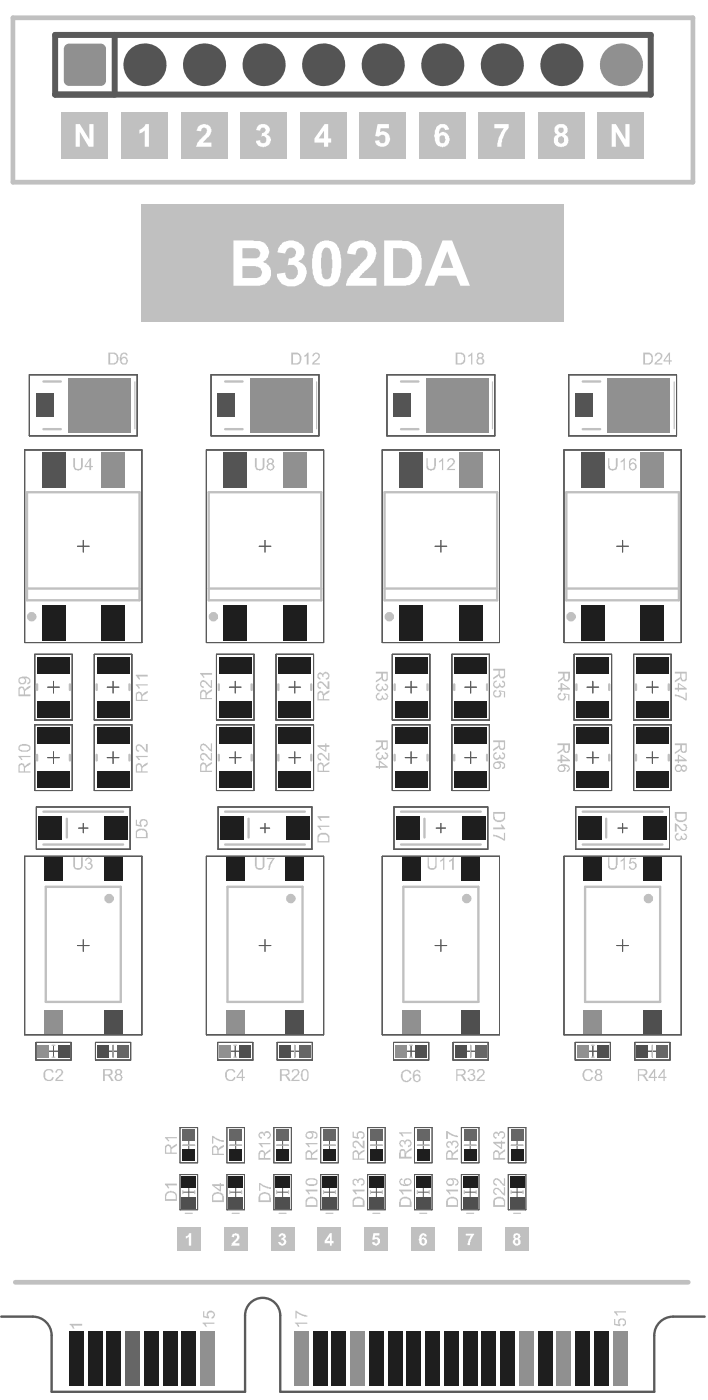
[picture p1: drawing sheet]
<svg xmlns="http://www.w3.org/2000/svg" width="100mm" height="198mm" viewBox="0 0 100 198" stroke-linecap="round" stroke-linejoin="round" font-family="sans-serif">
<path d="M.2 186.5h4.4a2.66 2.66 0 0 1 2.7 2.6v8h27.4v-10.8a2.49 2.49 0 0 1 2.5-2.5 2.49 2.49 0 0 1 2.5 2.5v10.8h52.9v-8a2.66 2.66 0 0 1 2.6-2.6h4.5" fill="none" stroke="#5a5a5a" stroke-width=".33"/>
<g fill="none" stroke="#5a5a5a" stroke-width=".14">
<path d="M4.2 53.1h15.2v8.6h-15.2zM11 57.4h1.6M11.8 56.6v1.6M29.9 53.1h15.2v8.6h-15.2zM36.7 57.4h1.6M37.5 56.6v1.6M54.8 53.1h15.2v8.6h-15.2zM61.6 57.4h1.6M62.4 56.6v1.6M80.5 53.1h15.2v8.6h-15.2zM87.3 57.4h1.6M88.1 56.6v1.6"/>
<path d="M3.5 63.7h16.6v27.3h-16.6zM11 77.4h1.6M11.8 76.5v1.7M29.2 63.7h16.6v27.3h-16.6zM36.7 77.4h1.6M37.5 76.5v1.7M54.1 63.7h16.6v27.3h-16.6zM61.6 77.4h1.6M62.4 76.5v1.7M79.8 63.7h16.6v27.3h-16.6zM87.3 77.4h1.6M88.1 76.5v1.7"/>
<path d="M4.9 92.7h5.3v9.3h-5.3zM6.7 97.3h1.7M7.6 96.5v1.6M13.3 92.7h5.4v9.3h-5.4zM15.2 97.3h1.6M16 96.5v1.6M30.6 92.7h5.3v9.3h-5.3zM32.5 97.3h1.6M33.3 96.5v1.6M39.1 92.7h5.3v9.3h-5.3zM40.9 97.3h1.6M41.7 96.5v1.6"/>
<path d="M55.5 92.7h5.3v9.3h-5.3zM57.3 97.3h1.7M58.2 96.5v1.6M63.9 92.7h5.4v9.3h-5.4zM65.8 97.3h1.6M66.6 96.5v1.6M81.2 92.7h5.3v9.3h-5.3zM83.1 97.3h1.6M83.9 96.5v1.6M89.7 92.7h5.3v9.3h-5.3zM91.5 97.3h1.6M92.3 96.5v1.6"/>
<path d="M4.9 102.6h5.3v9.4h-5.3zM5.1 114.3h13.3v6h-13.3zM6.7 107.3h1.7M7.6 106.5v1.6M11.1 117.3h1.3M11.8 116.6v1.3M13.3 102.6h5.4v9.4h-5.4zM15.2 107.3h1.6M16 106.5v1.6M30.6 102.6h5.3v9.4h-5.3zM30.9 114.3h13.2v6h-13.2zM32.5 107.3h1.6"/>
<path d="M33.3 106.5v1.6M36.8 117.3h1.4M37.5 116.6v1.3M39.1 102.6h5.3v9.4h-5.3zM40.9 107.3h1.6M41.7 106.5v1.6M55.5 102.6h5.3v9.4h-5.3zM55.8 114.3h13.2v6h-13.2zM57.3 107.3h1.7M58.2 106.5v1.6M61.7 117.3h1.4M62.4 116.6v1.3"/>
<path d="M63.9 102.6h5.4v9.4h-5.4zM65.8 107.3h1.6M66.6 106.5v1.6M81.2 102.6h5.3v9.4h-5.3zM81.5 114.3h13.2v6h-13.2zM83.1 107.3h1.6M83.9 106.5v1.6M87.4 117.3h1.4M88.1 116.6v1.3M89.7 102.6h5.3v9.4h-5.3zM91.5 107.3h1.6M92.3 106.5v1.6"/>
<path d="M3.5 121.3h16.6v25.2h-16.6zM11 133.9h1.6M11.8 133.1v1.6M29.2 121.3h16.6v25.2h-16.6zM36.7 133.9h1.6M37.5 133.1v1.6M54.1 121.3h16.6v25.2h-16.6zM61.6 133.9h1.6M62.4 133.1v1.6M79.8 121.3h16.6v25.2h-16.6zM87.3 133.9h1.6M88.1 133.1v1.6"/>
<path d="M5.1 147.6h5v2.5h-5zM6.7 148.9h1.7M7.6 148v1.7M13.5 147.6h5v2.5h-5zM15.2 148.9h1.6M16 148v1.7M25.5 159.7h2.5v5h-2.5zM30.8 147.6h5v2.5h-5zM32.1 159.7h2.5v5h-2.5zM32.5 148.9h1.6M33.3 148v1.7M38.7 159.7h2.5v5h-2.5z"/>
<path d="M39.2 147.6h5v2.5h-5zM40.9 148.9h1.6M41.7 148v1.7M45.4 159.7h2.5v5h-2.5zM52 159.7h2.5v5h-2.5zM55.7 147.6h5v2.5h-5zM57.3 148.9h1.7M58.2 148v1.7M58.7 159.7h2.4v5h-2.4zM64.1 147.6h5v2.5h-5zM65.3 159.7h2.5v5h-2.5zM65.8 148.9h1.6"/>
<path d="M66.6 148v1.7M71.9 159.7h2.5v5h-2.5zM81.4 147.6h5v2.5h-5zM83.1 148.9h1.6M83.9 148v1.7M89.8 147.6h5v2.5h-5zM91.5 148.9h1.6M92.3 148v1.7M25.5 166.3h2.5v5h-2.5zM25.9 162.2h1.6M25.9 168.8h1.6M26.7 161.3v1.7"/>
<path d="M26.7 168v1.7M32.1 166.3h2.5v5h-2.5zM32.5 162.2h1.7M32.5 168.8h1.7M33.4 161.3v1.7M33.4 168v1.7M38.7 166.3h2.5v5h-2.5zM39.2 162.2h1.6M39.2 168.8h1.6M40 161.3v1.7M40 168v1.7M45.4 166.3h2.5v5h-2.5z"/>
<path d="M45.8 162.2h1.7M45.8 168.8h1.7M46.6 161.3v1.7M46.6 168v1.7M52 166.3h2.5v5h-2.5zM52.4 162.2h1.7M52.4 168.8h1.7M53.3 161.3v1.7M53.3 168v1.7M58.7 166.3h2.4v5h-2.4zM59.1 162.2h1.6M59.1 168.8h1.6"/>
<path d="M59.9 161.3v1.7M59.9 168v1.7M65.3 166.3h2.5v5h-2.5zM65.7 162.2h1.7M65.7 168.8h1.7M66.5 161.3v1.7M66.5 168v1.7M71.9 166.3h2.5v5h-2.5zM72.3 162.2h1.7M72.3 168.8h1.7M73.2 161.3v1.7M73.2 168v1.7"/>
</g>
<path d="M7.8 4.9h84.3v8.5h-84.3zM16.2 4.9v8.5" fill="none" stroke="#5a5a5a" stroke-width=".85"/>
<path d="M1.8 2.5h96.3v23.3h-96.3zM2.2 181.6h95.2" fill="none" stroke="#c0c0c0" stroke-width=".67"/>
<g fill="none" stroke="#c0c0c0" stroke-width=".33">
<path d="M6.1 54h2.5M31.9 54h2.4M56.7 54h2.5M82.5 54h2.4M3.8 69.7h15.9v15.3h-15.9zM6.1 60.8h2.5M29.5 69.7h16v15.3h-16zM31.9 60.8h2.4M54.4 69.7h16v15.3h-16zM56.7 60.8h2.5M80.1 69.7h16v15.3h-16zM82.5 60.8h2.4"/>
<path d="M3.8 83.3h15.9M5.2 96.9v.8M9.9 96.9v.8M13.7 96.9v.8M18.3 96.9v.8M29.5 83.3h16M31 96.9v.8M35.6 96.9v.8M39.4 96.9v.8M44 96.9v.8M54.4 83.3h16M55.9 96.9v.8"/>
<path d="M60.5 96.9v.8M64.3 96.9v.8M68.9 96.9v.8M80.1 83.3h16M81.6 96.9v.8M86.2 96.9v.8M90 96.9v.8M94.6 96.9v.8M5.2 106.9v.8M6.1 114.9h11.3M6.1 119.6h11.3M9.5 115.9v2.7"/>
<path d="M9.9 106.9v.8M13.7 106.9v.8M18.3 106.9v.8M31 106.9v.8M31.9 114.9h11.2M31.9 119.6h11.2M35.2 115.9v2.7M35.6 106.9v.8M39.4 106.9v.8M44 106.9v.8M55.9 106.9v.8M56.7 114.9h11.3"/>
<path d="M56.7 119.6h11.3M60.1 115.9v2.7M60.5 106.9v.8M64.3 106.9v.8M68.9 106.9v.8M81.6 106.9v.8M82.5 114.9h11.2M82.5 119.6h11.2M85.8 115.9v2.7M86.2 106.9v.8M90 106.9v.8M94.6 106.9v.8"/>
<path d="M6.5 125.6h10.6v16.3h-10.6zM32.2 125.6h10.6v16.3h-10.6zM57.1 125.6h10.6v16.3h-10.6zM82.8 125.6h10.6v16.3h-10.6z"/>
</g>
<g fill="none" stroke="#c0c0c0" stroke-width=".17">
<path d="M19.1 54.1v6.6M44.8 54.1v6.6M69.7 54.1v6.6M95.4 54.1v6.6M7.4 149.7h.4M7.4 148h.4M16 148v1.7M33.1 149.7h.4M33.1 148h.4M41.7 148v1.7M58 149.7h.4M58 148h.4"/>
<path d="M66.6 148v1.7M83.7 149.7h.4M83.7 148h.4M92.3 148v1.7M25.9 162.2h1.7M25.9 168.6v.4M26.2 171.8h1M27.6 168.6v.4M32.5 162.2h1.7M32.5 168.6v.4M32.9 171.8h1M34.2 168.6v.4"/>
<path d="M39.1 162.2h1.7M39.1 168.6v.4M39.5 171.8h1M40.8 168.6v.4M45.8 162.2h1.7M45.8 168.6v.4M46.1 171.8h1M47.5 168.6v.4M52.4 162.2h1.7M52.4 168.6v.4M52.8 171.8h1M54.1 168.6v.4"/>
<path d="M59.1 162.2h1.6M59.1 168.6v.4M59.4 171.8h1M60.7 168.6v.4M65.7 162.2h1.7M65.7 168.6v.4M66 171.8h1M67.4 168.6v.4M72.3 162.2h1.7M72.3 168.6v.4M72.7 171.8h1M74 168.6v.4"/>
</g>
<path d="M67.7 15.8h6.6v6.7h-6.6z" fill-rule="evenodd" fill="#c0c0c0"/>
<path d="M70 17.6h2v.6l-.4 .4-.2 .4a3.2 3.2 0 0 0-.4 1.8h-.6v-.1a4.2 4.2 0 0 1 .7-2.1l.2-.4h-1.3z" fill="#fff"/>
<path d="M76.1 15.8h6.7v6.7h-6.7z" fill-rule="evenodd" fill="#c0c0c0"/>
<path d="M79.1 18.1v.1a.39 .39 0 0 0 0 .5 .39 .39 0 0 0 .6 0 .39 .39 0 0 0-.1-.5v-.1zM79.1 19.3v.1a.44 .44 0 0 0-.1 .6l.1 .3a.49 .49 0 0 0 .7-.1 .49 .49 0 0 0-.1-.7 .43 .43 0 0 0-.6-.2zM78.8 17.7a1.09 1.09 0 0 1 1.5 .5v.5h-.1v.1l-.3 .2 .1 .1a1 1 0 0 1 .2 1.4 1.37 1.37 0 0 1-1.5 .1 .99 .99 0 0 1 .2-1.6 .66 .66 0 0 1-.3-1.1z" fill="#fff"/>
<path d="M34 15.8h6.6v6.7h-6.6z" fill-rule="evenodd" fill="#c0c0c0"/>
<path d="M36.7 17.7a1.09 1.09 0 0 1 1.5 .5v.4h-.1a.42 .42 0 0 1-.4 .4l.3 .2 .2 .2a.4 .4 0 0 1 .1 .6 .86 .86 0 0 1-1 .8v.1l-.1-.1a.87 .87 0 0 1-1-.9h.6a.34 .34 0 0 0 .5 .4 .47 .47 0 0 0 .4-.4 .47 .47 0 0 0-.2-.5 .3 .3 0 0 0-.5-.1l.1-.5a.41 .41 0 0 0 .4-.2 .41 .41 0 0 0-.2-.5 .43 .43 0 0 0-.5 .4l-.6-.1 .2-.5z" fill="#fff"/>
<path d="M42.4 15.8h6.6v6.7h-6.6z" fill-rule="evenodd" fill="#c0c0c0"/>
<path d="M45.9 18.5l-.8 1.1h.8zM45.9 17.6h.5v2h.5v.6h-.5v.6h-.5v-.6h-1.4v-.6z" fill="#fff"/>
<path d="M59.3 15.8h6.6v6.7h-6.6z" fill-rule="evenodd" fill="#c0c0c0"/>
<path d="M61.9 17.8a1.13 1.13 0 0 1 1.5 .1l.2 .4-.6 .1a.38 .38 0 0 0-.5-.3 .38 .38 0 0 0-.3 .4l-.1 .4a.84 .84 0 0 1 .9-.1 .84 .84 0 0 1 .6 .7v.3a1.06 1.06 0 0 1-.7 1 1.06 1.06 0 0 1-1.2-.4l-.2-.6a3.6 3.6 0 0 1 .3-1.9zM62.4 19.2a.97 .97 0 0 0 0 1.1 .42 .42 0 0 0 .6-.4v-.3a.39 .39 0 0 0-.2-.4 .39 .39 0 0 0-.4 0z" fill="#fff"/>
<path d="M50.8 15.8h6.7v6.7h-6.7z" fill-rule="evenodd" fill="#c0c0c0"/>
<path d="M53.4 17.6h1.6v.6h-1.1l-.1 .5a1.06 1.06 0 0 1 1.2 .4 1.06 1.06 0 0 1-.1 1.3 1.12 1.12 0 0 1-1.6 0l-.3-.5h.7a.42 .42 0 0 0 .4 .4 .42 .42 0 0 0 .4-.4v-.1a.51 .51 0 0 0-.2-.7 .51 .51 0 0 0-.7 .2h-.5z" fill="#fff"/>
<path d="M25.6 15.8h6.6v6.7h-6.6z" fill-rule="evenodd" fill="#c0c0c0"/>
<path d="M28.2 17.7a1.16 1.16 0 0 1 1.6 .4 1.56 1.56 0 0 1-.7 1.7l-.4 .4h1.2v.6h-2.2l.1-.1a2.61 2.61 0 0 1 1.1-1.5l.2-.3a.46 .46 0 0 0 .1-.6 .46 .46 0 0 0-.6-.1l-.2 .4-.6-.1 .2-.5z" fill="#fff"/>
<path d="M84.6 15.8h6.6v6.7h-6.6z" fill-rule="evenodd" fill="#c0c0c0"/>
<path d="M86.6 17.6h.6l1.3 2.2v-2.2h.6v3.2h-.7l-1.2-2.1v2.1h-.6z" fill="#fff"/>
<path d="M8.7 15.8h6.6v6.7h-6.6z" fill-rule="evenodd" fill="#c0c0c0"/>
<path d="M10.7 17.6h.6l1.3 2.2v-2.2h.6v3.2h-.6l-1.3-2.1v2.1h-.6z" fill="#fff"/>
<path d="M17.1 15.8h6.7v6.7h-6.7z" fill-rule="evenodd" fill="#c0c0c0"/>
<path d="M20.6 17.6h.5v3.2h-.6v-2.3l-.8 .4v-.5l.4-.1a.81 .81 0 0 0 .5-.7z" fill="#fff"/>
<path d="M64.9 173.8h3.3v3.3h-3.3z" fill-rule="evenodd" fill="#c0c0c0"/>
<path d="M65.9 174.7h1.2v.2l-.2 .2a1.74 1.74 0 0 0-.4 1.2h-.3v-.2l.1-.6 .4-.5h-.8z" fill="#fff"/>
<path d="M71.5 173.8h3.3v3.3h-3.3z" fill-rule="evenodd" fill="#c0c0c0"/>
<path d="M73.1 174.9l-.2 .2a.2 .2 0 0 0 .2 .2 .2 .2 0 0 0 .2-.2 .2 .2 0 0 0-.2-.2zM72.9 175.6a.34 .34 0 0 0 0 .4 .34 .34 0 0 0 .3 .2l.1-.1a.34 .34 0 0 0-.2-.5zM72.7 174.7h.2a.52 .52 0 0 1 .7 .1l.1 .3-.3 .4a.45 .45 0 0 1 .3 .4 .45 .45 0 0 1-.4 .4v.1a.57 .57 0 0 1-.6-.2 .57 .57 0 0 1 0-.7l.1-.1a.48 .48 0 0 1-.1-.7z" fill="#fff"/>
<path d="M38.3 173.8h3.3v3.3h-3.3z" fill-rule="evenodd" fill="#c0c0c0"/>
<path d="M39.6 174.7a.55 .55 0 0 1 .6 0 .55 .55 0 0 1 .3 .5l-.3 .3a.39 .39 0 0 1 .3 .6v.1a.61 .61 0 0 1-.7 .2 .61 .61 0 0 1-.4-.5h.3l.1 .2a.28 .28 0 0 0 .4-.2 .28 .28 0 0 0-.3-.3h-.1l.1-.3h.1l.1-.2-.2-.2-.2 .2h-.3v-.2z" fill="#fff"/>
<path d="M45 173.8h3.3v3.3h-3.3z" fill-rule="evenodd" fill="#c0c0c0"/>
<path d="M46.7 175.1l-.4 .6h.4zM46.7 174.6h.2v1.1h.3v.4h-.3v.3h-.2v-.3h-.8v-.4z" fill="#fff"/>
<path d="M58.2 173.8h3.4v3.3h-3.4z" fill-rule="evenodd" fill="#c0c0c0"/>
<path d="M59.6 174.7h.1a.48 .48 0 0 1 .7 .4h-.3l-.3-.2-.1 .2-.1 .3 .2-.1a.53 .53 0 0 1 .6 .3 .53 .53 0 0 1-.3 .7 .54 .54 0 0 1-.6 0 .54 .54 0 0 1-.2-.6v-.1v-.5zM59.8 175.5v.1a.3 .3 0 0 0-.1 .4 .3 .3 0 0 0 .4 .1 .43 .43 0 0 0-.3-.6z" fill="#fff"/>
<path d="M51.6 173.8h3.3v3.3h-3.3z" fill-rule="evenodd" fill="#c0c0c0"/>
<path d="M52.8 174.6h.9v.4h-.6l-.1 .2a.56 .56 0 0 1 .7 .2 .56 .56 0 0 1-.1 .8l-.2 .1a.51 .51 0 0 1-.7-.4h.3v.2h.2v.1a.38 .38 0 0 0 .2-.4 .38 .38 0 0 0-.1-.3l-.6 .1z" fill="#fff"/>
<path d="M25.1 173.8h3.3v3.3h-3.3z" fill-rule="evenodd" fill="#c0c0c0"/>
<path d="M26.3 175.1l.3-.1 .2-.4h.3v1.8h-.4v-1.3l-.4 .3z" fill="#fff"/>
<path d="M31.7 173.8h3.3v3.3h-3.3z" fill-rule="evenodd" fill="#c0c0c0"/>
<path d="M32.9 174.8l.1-.1a.55 .55 0 0 1 .8 .2 .55 .55 0 0 1-.2 .7l-.4 .5h.7v.3h-1.2l.1-.3 .7-.7a.25 .25 0 0 0 0-.4 .25 .25 0 0 0-.4 .1v.1l-.3-.1z" fill="#fff"/>
<path d="M20 29h59.7v16.6h-59.7z" fill-rule="evenodd" fill="#c0c0c0"/>
<g fill="#fff">
<path d="M40 34.4a2.18 2.18 0 0 1 2.6 .2 1.47 1.47 0 0 1-.4 2.4 1.73 1.73 0 0 1 .9 2.6 2.19 2.19 0 0 1-3.3 .4l-.2-.1a1.43 1.43 0 0 1-.4-1.1l1.2-.2a.86 .86 0 0 0 .7 1 .86 .86 0 0 0 1-.7 .99 .99 0 0 0-.2-1.1 .99 .99 0 0 0-1.2-.2l.2-1a.81 .81 0 0 0 .9-.4 .81 .81 0 0 0-.2-1 .81 .81 0 0 0-1.2 .7l-1.1-.2 .1-.6z"/>
<path d="M49.6 34.6a2.44 2.44 0 0 1 3.3 .2l.3 .5a2.32 2.32 0 0 1-.7 2.2l-1.5 1.5-.2 .4h2.5v1.1h-4.3a4 4 0 0 1 1.6-2.6l.6-.6a1.56 1.56 0 0 0 .7-1.7 .78 .78 0 0 0-.8-.5 .78 .78 0 0 0-.7 .6l-.1 .4-1.2-.2v-.3l.3-.7z"/>
<path d="M34.3 35.1v1.5h1.8a.71 .71 0 0 0 .7-.5 .71 .71 0 0 0-.4-.9l-.2-.1zM34.3 37.7v1.7h1.6a.87 .87 0 0 0 .9-.2 .87 .87 0 0 0 .2-.9l-.1-.2a1.45 1.45 0 0 0-1.2-.4zM33 34h2.8l.2 .1a1.67 1.67 0 0 1 2.1 1.7l-.2 .6-.3 .4-.4 .3a1.65 1.65 0 0 1 .6 2.8l-.4 .4-.7 .2h-3.7z"/>
<path d="M45.9 35.1l-.1 .1a5 5 0 0 0-.4 2.3l.2 1.5a.64 .64 0 0 0 .8 .5 .64 .64 0 0 0 .5-.7v-.1v-.5a6.1 6.1 0 0 0 0-2.5l-.1-.2a.6 .6 0 0 0-.7-.4zM45 34.5a1.92 1.92 0 0 1 2-.3 1.92 1.92 0 0 1 1.1 1.7 5.7 5.7 0 0 1-.4 4.1 2.04 2.04 0 0 1-3-.2l-.2-.3a6.6 6.6 0 0 1 .2-4.6z"/>
<path d="M55.6 35.1v4.3h1.2a1.25 1.25 0 0 0 1.4-1.1 4.5 4.5 0 0 0-.1-2.5 1.6 1.6 0 0 0-1.4-.7zM54.4 34h2.5l.1 .1a2.34 2.34 0 0 1 2.5 2 4.8 4.8 0 0 1-.2 3 2.53 2.53 0 0 1-2.6 1.4h-2.3z"/>
<path d="M63.3 35.6l-.9 2.3h1.7zM62.6 34h1.4l2.5 6.5h-1.3l-.6-1.5h-2.6l-.6 1.5h-1.3z"/>
</g>
<g fill="#c0c0c0">
<path d="M86.9 186.8h.2v.7l.5 .1a.56 .56 0 0 1 0-.7 .56 .56 0 0 1 .6-.2h.1a.72 .72 0 0 1 .1 1l-.2 .1-.1-.2a.3 .3 0 0 0 .3-.3 .3 .3 0 0 0-.2-.3 .34 .34 0 0 0-.6 .1 .34 .34 0 0 0 .2 .5l-.1 .2-.8-.2z"/>
<path d="M86.9 185.7h1.7v.2h-1.4l.3 .4h-.3v-.3l-.3-.1z"/>
<path d="M41.7 187.3h1.8v.2h-1.4l.3 .4h-.3v-.3z"/>
<path d="M41.8 185.6h.2l.7 .5 .8 .2v.2a2.86 2.86 0 0 1-1.5-.6v.8h-.2z"/>
<path d="M28.7 187.3h1.6v.2h-1.2l.1 .4h.1h-.2z"/>
<path d="M28.7 185.7h.2v.7l.4 .1v-.1a.52 .52 0 0 1 .1-.7h.2v-.1a.61 .61 0 0 1 .7 .3 .61 .61 0 0 1-.2 .8h-.2v-.2h.2a.36 .36 0 0 0 .1-.5 .36 .36 0 0 0-.5-.1l-.3 .2 .2 .6-.9-.2z"/>
<path d="M9.9 187.5h1.7v.2h-1.3l.2 .4h-.2l-.2-.4-.2-.1z"/>
<path d="M86.1 64.9h.1v1.1h.1a.41 .41 0 0 0 .3 .4 .41 .41 0 0 0 .5-.2h.1v-1.3h.2v1.2h-.1a.39 .39 0 0 1-.1 .4 .39 .39 0 0 1-.4 .1v.1h-.2l-.3-.2a.39 .39 0 0 1-.2-.6z"/>
<path d="M87.9 65.2l.5-.3v1.7h-.2v-1.3l-.4 .2z"/>
<path d="M86.1 121.4h.1v1a.46 .46 0 0 0 .3 .5 .46 .46 0 0 0 .6-.1l.1-.1v-1.3h.2v1.1h-.1a.43 .43 0 0 1-.3 .6 .61 .61 0 0 1-.7 0 .61 .61 0 0 1-.2-.7z"/>
<path d="M87.8 121.8l.3-.1 .3-.3v1.8h-.2v-1.4l-.4 .3z"/>
<path d="M89.2 121.5h.8v.2h-.7v.4a.58 .58 0 0 1 .7 .2 .58 .58 0 0 1-.1 .8 .58 .58 0 0 1-.8-.2h-.1v-.2h.2a.34 .34 0 0 0 .4 .3 .34 .34 0 0 0 .2-.4v-.3l-.2-.1-.6 .1z"/>
<path d="M60.3 64.9h.2v1.1a.47 .47 0 0 0 .5 .4 .47 .47 0 0 0 .4-.5v-1h.3v1.1l-.1 .1a.39 .39 0 0 1-.1 .4 .39 .39 0 0 1-.4 .1v.1h-.2l-.3-.2a.39 .39 0 0 1-.3-.6z"/>
<path d="M62.2 65.2l.5-.3v1.7h-.2v-1.3l-.4 .2z"/>
<path d="M63.5 65h.1a.52 .52 0 0 1 .7 .1 .52 .52 0 0 1-.2 .7l-.5 .6h.8v.2h-1.2l.1-.3 .7-.7a.31 .31 0 0 0 .1-.3 .31 .31 0 0 0-.3-.2h-.2l-.1 .3h-.2z"/>
<path d="M60.5 121.4h.2v1.1a.46 .46 0 0 0 .3 .5 .46 .46 0 0 0 .5-.2l.1-.2v-1.2h.2v1a.65 .65 0 0 1-.3 .7 .65 .65 0 0 1-.7 0l-.3-.3z"/>
<path d="M62.3 121.8l.2-.1 .4-.3v1.8h-.2v-1.4l-.4 .3z"/>
<path d="M63.6 121.8l.4-.1 .1-.3h.1v1.8h-.2v-1.4l-.4 .3z"/>
<path d="M36.1 64.9h.2v1a.43 .43 0 0 0 .4 .5 .43 .43 0 0 0 .5-.5v-1h.2v1a.66 .66 0 0 1-.9 .7 .32 .32 0 0 1-.3-.4h-.1z"/>
<path d="M10.4 64.9h.2v1.1a.42 .42 0 0 0 .4 .4 .42 .42 0 0 0 .5-.4v-1.1h.2v1.3a.65 .65 0 0 1-.9 .4 .32 .32 0 0 1-.3-.4h-.1z"/>
<path d="M92.8 50h.2a.5 .5 0 0 1 .6 0 .5 .5 0 0 1 .1 .6l-.8 .9h.8v.1h-1.1a.45 .45 0 0 1 .4-.5v-.2a.59 .59 0 0 0 .6-.5h-.1a.3 .3 0 0 0-.4-.3 .3 .3 0 0 0-.2 .3h-.3z"/>
<path d="M95.5 116.6l.3 .1 .6 .7a.36 .36 0 0 0 .4 .1 .36 .36 0 0 0 .3-.3l-.3-.4h-.1l.1-.1a.59 .59 0 0 1 .5 .6l-.1 .1a.32 .32 0 0 1-.4 .3v.1v-.1h-.3l-.2-.2-.3-.4-.3-.2v.9h-.2z"/>
<path d="M95.7 118l.3-.1v.3h-.1a.33 .33 0 0 0-.2 .4 .33 .33 0 0 0 .4 .2 .33 .33 0 0 0 .2-.4h.2a.32 .32 0 0 0 .4 .4l.2-.4-.2-.2h-.1v-.3v.1a.34 .34 0 0 1 .4 .4h.1l-.1 .2a.41 .41 0 0 1-.3 .4 .41 .41 0 0 1-.5-.2 .45 .45 0 0 1-.4 .2 .45 .45 0 0 1-.4-.3h-.1v-.4z"/>
<path d="M70 168.2h.1a.39 .39 0 0 1 .6 .3l.6 .5v-.9h.2v1.2h-.2l-.6-.6a.48 .48 0 0 0-.6-.3v.1a.31 .31 0 0 0-.1 .3 .31 .31 0 0 0 .3 .3v.1h-.1a.55 .55 0 0 1-.4-.4 .55 .55 0 0 1 .2-.6z"/>
<path d="M70 166.9h.6l.4 .4 .1 .2 .2 .2v-.8h.2v1.1a.45 .45 0 0 1-.5-.4l-.5-.5a.33 .33 0 0 0-.5 .2 .33 .33 0 0 0 .3 .4v.3l-.2-.1a.51 .51 0 0 1-.3-.5 .51 .51 0 0 1 .2-.5z"/>
<path d="M66.3 50.3l.5-.4v1.7h-.1v-1.3l-.3 .2h-.2z"/>
<path d="M56.5 168.5h1.7v.2h-1.3l.2 .4h-.2v-.1l-.4-.4z"/>
<path d="M44.9 116.9h1.7v.2h-1.3l.2 .3v.1h-.2v-.1l-.4-.3z"/>
<path d="M44.9 115.6h1.7v.2h-1.3l.2 .3v.2h-.2l-.2-.5-.2-.1z"/>
<path d="M43.2 168.5h1.7v.2h-1.3l.2 .3v.1h-.1l-.1-.2-.4-.3z"/>
<path d="M36.1 121.4h.2v1a.34 .34 0 0 0 0 .4 .34 .34 0 0 0 .4 .1 .34 .34 0 0 0 .5-.2v-1.3h.2v1a.68 .68 0 0 1-.7 .8 .68 .68 0 0 1-.6-.8z"/>
<path d="M37.8 121.5h1.1v.2h-.2l-.3 .6h-.1l-.1 .9h-.3l.1-.1a1.74 1.74 0 0 1 .6-1.4h-.8z"/>
<path d="M10.4 121.4h.2v1a.39 .39 0 0 0 .1 .4 .39 .39 0 0 0 .4 .1 .34 .34 0 0 0 .4-.1 .34 .34 0 0 0 0-.4v-1h.2v1a.66 .66 0 0 1-.9 .7h-.2l-.2-.3z"/>
<path d="M12.2 121.5h.2a.43 .43 0 0 1 .5 .1 .43 .43 0 0 1 0 .6l-.1 .1a.39 .39 0 0 1 .3 .5v.1a.61 .61 0 0 1-.7 .3 .61 .61 0 0 1-.4-.5h.2a.32 .32 0 0 0 .4 .3 .34 .34 0 0 0 .3-.4 .34 .34 0 0 0-.3-.3h-.2l.1-.1a.32 .32 0 0 0 .3-.5h-.2a.3 .3 0 0 0-.4 .2h-.1z"/>
<path d="M23.3 161h1.7v.2h-1.3l.2 .3v.1h-.1l-.5-.4z"/>
<path d="M95.5 98.3l.6 .1 .9 .5v-.8h.2v1.1h-.3l-.3-.4-.7-.1v-.1h-.4z"/>
<path d="M79 98.3l.4-.2v.2a.32 .32 0 0 0-.3 .5 .39 .39 0 0 0 .5 .2 .39 .39 0 0 0 .3-.4l-.2-.4 .9 .1v.9h-.2v-.8l-.4-.1 .1 .4a.59 .59 0 0 1-.6 .5 .59 .59 0 0 1-.6-.5z"/>
<path d="M70 160.3h.4l.1 .2a.48 .48 0 0 1 .6-.3 .48 .48 0 0 1 .4 .6v.1a.42 .42 0 0 1-.4 .4l-.1-.2h.1a.35 .35 0 0 0 .2-.4 .35 .35 0 0 0-.3-.3 .35 .35 0 0 0-.4 .4l.1 .1h-.2a.28 .28 0 0 0-.3-.4 .28 .28 0 0 0-.3 .3 .28 .28 0 0 0 .4 .2l-.1 .3a.55 .55 0 0 1-.4-.5 .55 .55 0 0 1 .2-.5z"/>
<path d="M63.4 161.6a.38 .38 0 0 1 .5 .2h.1a.38 .38 0 0 1 .3-.3 .38 .38 0 0 1 .3 .1h.1a.56 .56 0 0 1-.1 1h-.2v-.2a.34 .34 0 0 0 .3-.4 .34 .34 0 0 0-.5-.3 .34 .34 0 0 0-.1 .5h-.2v-.2h-.1a.21 .21 0 0 0-.2-.2 .21 .21 0 0 0-.2 .2h-.1a.3 .3 0 0 0 .3 .4v.2h-.1a.48 .48 0 0 1-.4-.6z"/>
<path d="M63.1 160.2h.3l.7 .5 .7 .2v.1h-.1a1.88 1.88 0 0 1-1.3-.6v.9h-.3z"/>
<path d="M70 106.5h.3v.2a.36 .36 0 0 0-.3 .4 .36 .36 0 0 0 .5 .3l.1-.2v-.3l.2 .1a.28 .28 0 0 0 .2 .3 .28 .28 0 0 0 .3-.2 .28 .28 0 0 0-.2-.3v-.1v-.2a.5 .5 0 0 1 .4 .5 .5 .5 0 0 1-.3 .5v.1h-.2l-.3-.3a.49 .49 0 0 1-.6 .3 .49 .49 0 0 1-.3-.6v-.1z"/>
<path d="M69.9 96.5l.4-.2v.3a.36 .36 0 0 0-.3 .4 .36 .36 0 0 0 .5 .2l.1-.1v-.4l.2 .1a.28 .28 0 0 0 .2 .4 .28 .28 0 0 0 .3-.2 .28 .28 0 0 0-.2-.3v-.3a.45 .45 0 0 1 .4 .3 .45 .45 0 0 1-.1 .5 .32 .32 0 0 1-.3 .2 .32 .32 0 0 1-.3-.2h-.1a.37 .37 0 0 1-.6 .2l-.3-.2z"/>
<path d="M70 97.8l.2-.1 .1 .2a.3 .3 0 0 0-.3 .3 .3 .3 0 0 0 .2 .3 .24 .24 0 0 0 .2 .1 .24 .24 0 0 0 .2-.2h.1a.38 .38 0 0 0-.2-.5l.1-.1 .9 .1v.9h-.2v-.8l-.5-.1 .1 .1a.57 .57 0 0 1-.3 .7 .57 .57 0 0 1-.7-.2l-.1-.5z"/>
<path d="M53.4 106.5h.3v.2a.35 .35 0 0 0-.4 .3 .35 .35 0 0 0 .4 .4 .35 .35 0 0 0 .3-.4v-.1l.2 .1a.32 .32 0 0 0 .4 .3l.1-.1a.34 .34 0 0 0-.3-.5v-.2a.5 .5 0 0 1 .5 .4 .5 .5 0 0 1-.2 .6l-.3 .1-.3-.3a.43 .43 0 0 1-.4 .3 .43 .43 0 0 1-.4-.3 .42 .42 0 0 1 .1-.7z"/>
<path d="M53.4 96.8h.3v.2a.35 .35 0 0 0-.4 .3 .35 .35 0 0 0 .4 .4 .35 .35 0 0 0 .3-.4v-.1h.2a.32 .32 0 0 0 .4 .4l.2-.3-.1-.2-.3-.1v-.2a.48 .48 0 0 1 .5 .4 .48 .48 0 0 1-.3 .6h-.2l-.3-.2a.43 .43 0 0 1-.4 .3 .43 .43 0 0 1-.4-.3 .42 .42 0 0 1 .1-.7z"/>
<path d="M53.4 98.2l.3-.1v.2h-.2a.36 .36 0 0 0-.2 .4 .36 .36 0 0 0 .4 .3 .45 .45 0 0 0 .3-.5h.2v.1a.32 .32 0 0 0 .4 .3l.2-.3-.2-.3h-.2v-.2v.1a.45 .45 0 0 1 .5 .2 .45 .45 0 0 1-.1 .5 .42 .42 0 0 1-.7 0 .45 .45 0 0 1-.4 .3 .45 .45 0 0 1-.4-.4h-.1v-.4z"/>
<path d="M66.4 151.4h.3a.4 .4 0 0 1 .5 .3 .4 .4 0 0 1-.3 .5h.1a.5 .5 0 0 1 .3 .6 .5 .5 0 0 1-.6 .3h-.3l-.2-.2v-.2l.2-.1a.3 .3 0 0 0 .3 .3 .3 .3 0 0 0 .3-.2h.1a.43 .43 0 0 0-.5-.5v-.1h.1a.3 .3 0 0 0 .3-.4h-.1v-.1a.34 .34 0 0 0-.5 .2h-.2z"/>
<path d="M67.6 151.5h.2v-.1a.63 .63 0 0 1 .8 .5l-.1 .3-.7 .6v.1h.8v.2h-1.2l.2-.4 .4-.4a.57 .57 0 0 0 .3-.7h-.1a.34 .34 0 0 0-.4 0 .34 .34 0 0 0-.1 .3l-.2-.1z"/>
<path d="M56.7 161.5a.38 .38 0 0 1 .5 .1 .55 .55 0 0 1 1 0 .55 .55 0 0 1-.5 .9v-.3h.2a.35 .35 0 0 0 .1-.4 .35 .35 0 0 0-.4-.2 .35 .35 0 0 0-.2 .4h-.2a.32 .32 0 0 0-.4-.4l-.2 .4 .2 .2h.2v.3a.6 .6 0 0 1-.3-1z"/>
<path d="M56.5 160.4h1.7v.1h-1.3l.2 .4h-.2l-.2-.3-.2-.1z"/>
<path d="M50.1 161.6a.45 .45 0 0 1 .7 .2l.5 .6v-.9h.3v1.1h-.3l-.6-.6a.31 .31 0 0 0-.5-.2 .31 .31 0 0 0-.1 .5v.1h.3l-.1 .2h-.1a.48 .48 0 0 1-.3-.6v-.2z"/>
<path d="M49.9 160.3h.2v.6l.5 .1-.1-.1a.58 .58 0 0 1 .7-.7 .58 .58 0 0 1 .2 1l-.2 .1-.1-.2a.37 .37 0 0 0 .3-.5 .37 .37 0 0 0-.7-.1v.1v.3l.1 .2-.1 .2-.8-.2z"/>
<path d="M45.1 106.7a.73 .73 0 0 1 .8 .3l.5 .5v-.9h.2v1.1h-.2l-.7-.7a.31 .31 0 0 0-.5 0 .31 .31 0 0 0 .1 .5h.1v.2a.58 .58 0 0 1-.5-.4 .58 .58 0 0 1 .2-.6z"/>
<path d="M45.1 96.6l.2-.1 .4 .1 .7 .7v-.8h.2v1.1l-.4-.1-.4-.5a.36 .36 0 0 0-.5-.3 .36 .36 0 0 0-.2 .5l.3 .1-.1 .3a.43 .43 0 0 1-.4-.5v-.4z"/>
<path d="M45.2 95.2l.4 .1 .1 .2a.51 .51 0 0 1 .7-.3l.2 .3v.4l-.1 .2h-.1v.1h-.3v-.1a.36 .36 0 0 0 .3-.5 .36 .36 0 0 0-.5-.2l-.1 .2v.3l-.2-.1a.28 .28 0 0 0-.2-.4 .28 .28 0 0 0-.3 .2 .28 .28 0 0 0 .2 .4v.2a.55 .55 0 0 1-.4-.4 .55 .55 0 0 1 .3-.6z"/>
<path d="M28.5 106.7a.65 .65 0 0 1 .9 .4l.4 .4v-.9h.2v1.1l-.3-.1-.6-.6a.31 .31 0 0 0-.5 0 .31 .31 0 0 0 .1 .5h.1v.2a.32 .32 0 0 1-.4-.3h-.1v-.4z"/>
<path d="M28.5 105.4h.2a.38 .38 0 0 1 .5 .1l.6 .6v-.8h.2v1.2l-.5-.3a.88 .88 0 0 0-.8-.7 .36 .36 0 0 0-.2 .4 .36 .36 0 0 0 .3 .3v.2h-.1a.54 .54 0 0 1-.4-.4 .54 .54 0 0 1 .2-.6z"/>
<path d="M28.5 96.4l.2-.1a1.09 1.09 0 0 1 .9 .7l.2 .2v-.9h.2v1.2l-.2-.1-.6-.5a.68 .68 0 0 0-.6-.3v.1a.28 .28 0 0 0-.1 .3 .28 .28 0 0 0 .2 .2l.1 .2a.57 .57 0 0 1-.5-.4 .57 .57 0 0 1 .2-.6z"/>
<path d="M28.3 95.3h1.7v.3h-1.3l.2 .2v.2h-.2v-.3l-.4-.2z"/>
<path d="M41.4 151.5h.2v-.1a.63 .63 0 0 1 .8 .5l-.1 .3-.7 .6v.1h.8v.2h-1.2l.2-.4 .4-.4a.57 .57 0 0 0 .3-.7h-.1a.34 .34 0 0 0-.4 0 .34 .34 0 0 0-.1 .3l-.2-.1z"/>
<path d="M43.2 161.9h1.7v.1h-1.3l.2 .3v.2h-.1z"/>
<path d="M36.6 161.9h1.7v.1h-1.3l.2 .5h.1h-.3z"/>
<path d="M36.7 160.4a.36 .36 0 0 1 .6 .1h.1a.43 .43 0 0 1 .5-.3 .43 .43 0 0 1 .4 .4v.1a.59 .59 0 0 1-.5 .6v-.2a.36 .36 0 0 0 .3-.5 .36 .36 0 0 0-.6 0v.3h-.2v-.1a.28 .28 0 0 0-.2-.3 .28 .28 0 0 0-.3 .1l-.1 .1a.3 .3 0 0 0 .4 .3l-.2 .3-.2-.2v-.2a.42 .42 0 0 1 0-.5z"/>
<path d="M19.2 107h1.7v.2h-1.3l.2 .4h-.2v-.1l-.4-.3z"/>
<path d="M19.4 105.4h.2a1.14 1.14 0 0 1 .9 .7l.1 .1v-.8h.3v1.1h-.3l-.6-.7a.32 .32 0 0 0-.5-.1 .32 .32 0 0 0 .1 .5v.1h.1l-.1 .2-.3-.1v-.2h-.1v-.5z"/>
<path d="M19.2 96.9h1.7v.2h-1.3l.2 .3v.1h-.2v-.2l-.4-.2z"/>
<path d="M19.2 95.6h1.7v.2h-1.3l.2 .3v.1h-.2l-.2-.4-.2-.1z"/>
<path d="M2.6 107h1.7v.2h-1.4l.3 .4h-.3v-.1l-.3-.3z"/>
<path d="M30 160.9h.2l.2 .2 .8 .4h.4l.1 .2-.7-.1v-.1h-.3l-.5-.4v.9h-.2z"/>
<path d="M63.1 168.5h1.7v.2h-1.2l.2 .4h-.2v-.1l-.5-.4z"/>
<path d="M69.8 117.2h1.3l-.2-.3v-.1h.2l.2 .4 .2 .1v.1h-1.7z"/>
<path d="M69.8 118.2l.6 .1v.1l.9 .4v-.9h.2v1.1h-.3l-.2-.2-.8-.3v-.1h-.4z"/>
<path d="M49.9 168.5h1.7v.2h-1.4l.3 .3v.1h-.2l-.4-.5z"/>
<path d="M50.1 166.9a.39 .39 0 0 1 .6 .3 .45 .45 0 0 1 .3-.3 .45 .45 0 0 1 .5 .2l.1 .4a.32 .32 0 0 1-.4 .4v.1l-.1-.3a.3 .3 0 0 0 .3-.3 .3 .3 0 0 0-.2-.3v-.1l-.4 .1-.1 .4h-.1a.26 .26 0 0 0-.1-.3 .26 .26 0 0 0-.4 0 .3 .3 0 0 0 0 .3 .3 .3 0 0 0 .2 .2v.3l-.1-.1a.48 .48 0 0 1-.3-.4 .48 .48 0 0 1 .2-.5z"/>
<path d="M43.5 49.9h.2v1.7h-.3v-1.2l-.2 .1h-.1v-.1z"/>
<path d="M44.4 50a.51 .51 0 0 1 .7 .1 .51 .51 0 0 1 0 .7l-.7 .7h.9v.1h-1.1v-.3l.5-.4a.54 .54 0 0 0 .2-.8h-.1a.3 .3 0 0 0-.4 .3h-.2z"/>
<path d="M23.3 167.6h1.7v.3h-1.3l.2 .2v.2h-.1l-.2-.3-.3-.2z"/>
<path d="M36.7 167.5l.3 .1a1.89 1.89 0 0 0 1.3 .5v.3h-.2v-.1h-.3v-.1l-.5-.1-.5-.3v.8h-.1z"/>
<path d="M19.2 116.1h.2v.7h.5a.54 .54 0 0 1 .1-.8 .54 .54 0 0 1 .8 .3h.1v.3a.6 .6 0 0 1-.5 .5v-.3h.2a.39 .39 0 0 0 0-.5 .39 .39 0 0 0-.6 0 .39 .39 0 0 0 .1 .5v.3l-.9-.2z"/>
<path d="M82.9 151.4h.3a.39 .39 0 0 1 .6 .3l.1 .1-.2 .1a.55 .55 0 0 0-.7-.3 .55 .55 0 0 0-.3 .7 .54 .54 0 0 0 .3 .6 .54 .54 0 0 0 .6-.2l.1-.2 .2 .1a.79 .79 0 0 1-.9 .5 .79 .79 0 0 1-.6-.9l.1-.5z"/>
<path d="M57 151.7a.8 .8 0 0 1 1.2 .3l-.2 .1v-.1a.49 .49 0 0 0-.5-.4 .49 .49 0 0 0-.4 .4h-.1v.2a.63 .63 0 0 0 .1 .7 .63 .63 0 0 0 .7 .1l.2-.4 .2 .1a.77 .77 0 0 1-.8 .6 .77 .77 0 0 1-.7-.9l.1-.6z"/>
<path d="M32 151.6a1.11 1.11 0 0 1 1.2 0l.1 .2-.2 .1a.55 .55 0 0 0-.7-.3 .55 .55 0 0 0-.3 .7 .51 .51 0 0 0 .4 .6 .51 .51 0 0 0 .6-.4l.3 .1h-.1a.32 .32 0 0 1-.3 .4v.1h-.3a.73 .73 0 0 1-.8-.8v-.4l.1-.2z"/>
<path d="M6.3 151.6a1.11 1.11 0 0 1 1.2 0l.1 .2-.3 .1a.48 .48 0 0 0-.4-.3 .48 .48 0 0 0-.5 .3v.2a.61 .61 0 0 0 .1 .7 .61 .61 0 0 0 .7 .1l.2-.4 .3 .1h-.1a.67 .67 0 0 1-.9 .5l-.1-.1a.32 .32 0 0 1-.4-.4v-.7z"/>
<path d="M8.1 151.4a.63 .63 0 0 1 .8 .6l-.8 .8v.1h.8v.2h-1.1v-.3l.5-.5a.48 .48 0 0 0 .3-.7 .34 .34 0 0 0-.5 .2v.1h-.3v-.2z"/>
<path d="M89.3 65l.5-.1 .2 .2 .1 .2h-.3v-.1a.31 .31 0 0 0-.3-.1 .31 .31 0 0 0-.2 .2l-.1 .4a.52 .52 0 0 1 .8 0 .52 .52 0 0 1-.2 .8v.1a.63 .63 0 0 1-.7-.1 .63 .63 0 0 1-.1-.8v-.1a.6 .6 0 0 1 .3-.6zM89.3 65.7l-.1 .3a.4 .4 0 0 0 .2 .4 .4 .4 0 0 0 .4-.1v-.1a.38 .38 0 0 0 .1-.4 .38 .38 0 0 0-.4-.2z"/>
<path d="M38 65.3a.25 .25 0 0 0 .5 0 .25 .25 0 0 0-.5 0zM38.2 65.7v.1a.33 .33 0 0 0-.2 .4 .33 .33 0 0 0 .4 .3 .33 .33 0 0 0 .2-.4l-.1-.3zM37.9 65a.55 .55 0 0 1 .6 0 .55 .55 0 0 1 .3 .5l-.3 .1 .3 .2a.59 .59 0 0 1-.5 .9l-.1-.1a.49 .49 0 0 1-.5-.3 .49 .49 0 0 1 .1-.6h.2l-.1-.1a.34 .34 0 0 1 0-.6z"/>
<path d="M12.6 65.2l-.5 .8h.5zM12.7 64.9h.2v1.1h.2v.2h-.2v.4h-.3v-.4h-.6v-.2z"/>
<path d="M91.3 50.2v1.3h.4a.69 .69 0 0 0 .5-.6 .69 .69 0 0 0-.3-.7zM91 49.9h.7a.8 .8 0 0 1 .7 1.1l-.1 .4-.3 .2h-1z"/>
<path d="M94.7 50.3l-.6 .7h.6zM94.7 49.9h.1v1.1h.3v.2h-.3v.4h-.1v-.4h-.8v-.2z"/>
<path d="M95.7 115.2v.5a.61 .61 0 0 0 .4 .5 .61 .61 0 0 0 .7-.1l.2-.2v-.7zM95.5 115h1.7v.7a.76 .76 0 0 1-.9 .7l-.5-.1-.2-.2z"/>
<path d="M70.2 169.8l-.2 .2v.7h1.3v-.5a.67 .67 0 0 0-.9-.5zM70 169.6a1.04 1.04 0 0 1 1.5 .3v1h-1.7v-.9z"/>
<path d="M64.7 50.1v1.4h.5a.75 .75 0 0 0 .4-1.1l-.4-.3zM64.5 49.9h.7a.78 .78 0 0 1 .6 1 .72 .72 0 0 1-.7 .7h-.6z"/>
<path d="M67.8 50.1a.26 .26 0 0 0 0 .4 .26 .26 0 0 0 .4-.1h.1a.32 .32 0 0 0-.5-.3zM67.7 50.9a.24 .24 0 0 0-.1 .3 .24 .24 0 0 0 .2 .2v.1a.34 .34 0 0 0 .5-.3 .34 .34 0 0 0-.5-.4v.1zM67.6 50h.1a.45 .45 0 0 1 .6 .1 .45 .45 0 0 1 0 .6h-.1l.1 .1a.44 .44 0 0 1 .2 .5 .44 .44 0 0 1-.5 .3 .48 .48 0 0 1-.5-.2 .48 .48 0 0 1 0-.5l.3-.2a.33 .33 0 0 1-.3-.2 .33 .33 0 0 1 .1-.4z"/>
<path d="M56.9 169.8l-.2 .3v.6h1.3v-.5a.3 .3 0 0 0-.3-.4v-.1zM56.6 169.7a1.01 1.01 0 0 1 1.6 .2v1h-1.7v-.7z"/>
<path d="M56.6 166.9h.3l.1 .2a.3 .3 0 0 0-.4 .4l.3 .2 .4 .1a.56 .56 0 0 1 .1-.9 .56 .56 0 0 1 .8 .4 .76 .76 0 0 1-.9 .7h-.1a.67 .67 0 0 1-.6-1zM57.4 167.1a.37 .37 0 0 0 .2 .6 .37 .37 0 0 0 .5-.4l-.3-.3z"/>
<path d="M45.3 118.2l-.2 .3v.6h1.3v-.5v-.1a.52 .52 0 0 0-.8-.3zM45.1 118.1a1.04 1.04 0 0 1 1.5 .3v.9h-1.7v-.9z"/>
<path d="M43.6 169.8l-.1 .4h-.1v.5h1.4v-.5l-.2-.4h-.2v-.1zM43.6 169.6h.1a.98 .98 0 0 1 1.1 .2l.1 .2v.9h-1.7v-.7a.45 .45 0 0 1 .4-.6z"/>
<path d="M43.6 167.1v.1a.22 .22 0 0 0-.2 .2 .22 .22 0 0 0 .2 .2v.1h.6a.34 .34 0 0 0 .4 0 .34 .34 0 0 0 .2-.3l-.1-.3-.4-.1zM43.4 166.9h.2a1.38 1.38 0 0 1 1.3 .2v.2a.57 .57 0 0 1-.5 .7 .98 .98 0 0 1-1.2-.5v-.3z"/>
<path d="M23.7 162.3l-.2 .2v.7h.6v-.5a.34 .34 0 0 0-.4-.4zM23.5 162.1a.51 .51 0 0 1 .8 .5l.1-.3 .6-.3v.2l-.3 .3a.42 .42 0 0 0-.4 .4v.3h.7v.2h-1.7v-1.1z"/>
<path d="M96.5 105.5v.5a.28 .28 0 0 0 .1 .4 .28 .28 0 0 0 .3 0l.1-.1v-.8zM95.5 105.3h1.7v.8a.43 .43 0 0 1-.4 .5 .43 .43 0 0 1-.5-.4l-.8 .6v-.3l.8-.5v-.5h-.8z"/>
<path d="M96.1 107v.6h.7zM95.9 106.9h.2l1.1 .7v.2h-1.1v.3h-.2v-.3h-.4v-.2h.4z"/>
<path d="M96.6 108.6a.3 .3 0 0 0-.1 .3 .3 .3 0 0 0 .3 .2h.1l.1-.2a.24 .24 0 0 0 0-.3 .24 .24 0 0 0-.3 0zM95.8 108.5v.1a.31 .31 0 0 0-.1 .3 .31 .31 0 0 0 .3 .3 .35 .35 0 0 0 .4-.3 .35 .35 0 0 0-.2-.4zM95.7 108.3l.5-.1v.1h.1l.1 .3a.42 .42 0 0 1 .6-.2 .42 .42 0 0 1 .2 .5v.1a.51 .51 0 0 1-.7 .2l-.1-.1a.51 .51 0 0 1-.6 .2 .51 .51 0 0 1-.3-.7z"/>
<path d="M96.4 95.4v.6h.1a.3 .3 0 0 0 .3 .3l.2-.2v-.7zM95.5 95.1h1.7v1a.43 .43 0 0 1-.4 .4 .43 .43 0 0 1-.5-.4l-.2 .2-.6 .4v-.3l.8-.5v-.5h-.8z"/>
<path d="M96.1 96.9v.5h.7zM95.9 96.7h.2l1.1 .8v.2h-1.1v.2h-.2v-.2h-.4v-.3h.4z"/>
<path d="M79.9 105.5v.6a.3 .3 0 0 0 .3 .4l.2-.2v-.8zM78.9 105.3h1.8v.9h-.1a.42 .42 0 0 1-.4 .4 .42 .42 0 0 1-.5-.4l-.8 .6v-.3l.7-.5v-.5h-.7z"/>
<path d="M79.6 107v.6h.7zM79.3 106.9h.3l1.1 .7v.2h-1.1v.3h-.3v-.3h-.4v-.2h.4z"/>
<path d="M79.1 108.3h.1a1.26 1.26 0 0 1 1.3 .2l.2 .2v.3l-.2 .2-.3 .1v-.1l.2-.1v-.2h.1a.49 .49 0 0 0-.7-.4l.1 .1a.47 .47 0 0 1 0 .5 .47 .47 0 0 1-.5 .2 .51 .51 0 0 1-.4-.7zM79.1 108.8a.36 .36 0 0 0 .7 0 .36 .36 0 0 0-.7 0z"/>
<path d="M79.9 95.4v.6a.25 .25 0 0 0 .3 .2 .25 .25 0 0 0 .2-.2v-.6zM79 95.1h1.7v1a.47 .47 0 0 1-.5 .4 .47 .47 0 0 1-.5-.4h-.1l-.1 .2-.5 .4v-.3l.6-.5v-.5h-.6z"/>
<path d="M79.6 96.9v.5h.7zM79.3 96.7h.3l1.1 .8v.2h-1.1v.2h-.3v-.2h-.3v-.3h.3z"/>
<path d="M90.4 151.6v.6h.6a.3 .3 0 0 0 .3-.2 .3 .3 0 0 0 0-.3l-.1-.1zM90.3 151.4h.7a.34 .34 0 0 1 .5 .3 .39 .39 0 0 1-.2 .5v.1h-.2l.3 .3 .4 .5h-.4l-.5-.8h-.5v.8h-.1z"/>
<path d="M92.5 151.7l-.5 .8h.5zM92.5 151.4h.2v1.1h.3v.2h-.3v.4h-.2v-.4h-.7v-.2z"/>
<path d="M93.9 151.7l-.6 .8h.6zM93.9 151.4h.2v1.1h.2v.2h-.2v.4h-.2v-.4h-.8v-.2z"/>
<path d="M70 163.1v.9h.5v-.5a.35 .35 0 0 0-.5-.4zM70 162.9h.2a.32 .32 0 0 1 .4 .3h.1v.2l.3-.3 .5-.4v.4l-.8 .5v.4h.8v.2h-1.7v-1.1z"/>
<path d="M70.1 162l.8 .5v-.5zM69.8 161.7h1.1v-.2h.2v.2h.4v.3h-.4v.7h-.2l-1.1-.8z"/>
<path d="M63.5 163.1l-.2 .3v.6h.6v-.5a.28 .28 0 0 0-.1-.4 .28 .28 0 0 0-.3 0zM63.3 163h.1a.36 .36 0 0 1 .6 .1h.1v.3l.2-.3 .5-.4v.4l-.6 .3-.1 .2v.4h.7v.2h-1.7v-1z"/>
<path d="M70.7 105.1v.6h.1a.3 .3 0 0 0 .3 .3l.2-.1v-.8zM69.8 104.8h1.7v1a.43 .43 0 0 1-.4 .4 .43 .43 0 0 1-.5-.3l-.1-.1-.1 .2-.6 .4v-.3l.7-.5v-.5h-.7z"/>
<path d="M70 107.9a1.68 1.68 0 0 1 1.3 .1v.1a.44 .44 0 0 1 .2 .5l-.3 .3h-.1v-.2a.36 .36 0 0 0 .2-.4 .36 .36 0 0 0-.5-.2h-.1h.1a.54 .54 0 0 1-.3 .8 .54 .54 0 0 1-.7-.4 .34 .34 0 0 1 .2-.5zM70 108.4a.38 .38 0 0 0 .7 0 .38 .38 0 0 0-.7 0z"/>
<path d="M70.7 95l.1 .8 .3 .1 .2-.2v-.7zM69.8 94.7h1.7v.9a.43 .43 0 0 1-.4 .5 .43 .43 0 0 1-.5-.4l-.1-.1-.1 .3-.6 .3v-.2l.7-.5v-.5h-.7z"/>
<path d="M54.2 105.1v.5a.32 .32 0 0 0 .3 .4l.2-.1v-.8zM53.2 104.8h1.7v.9a.43 .43 0 0 1-.4 .5 .43 .43 0 0 1-.5-.4l-.3 .3-.5 .3v-.3l.7-.5v-.5h-.7z"/>
<path d="M53.8 108v.5h.7zM53.6 107.7h.2l1.1 .9v.1h-1.1v.2h-.2v-.2h-.4v-.2h.4z"/>
<path d="M54.2 95.4v.5a.32 .32 0 0 0 .3 .4l.2-.2v-.7zM53.2 95.1h1.7v.9a.43 .43 0 0 1-.4 .5 .43 .43 0 0 1-.5-.4l-.8 .6v-.3l.7-.5v-.5h-.7z"/>
<path d="M64.7 151.6v.6h.5a.35 .35 0 0 0 .5-.5l-.2-.1zM64.6 151.4h.7a.34 .34 0 0 1 .5 .3h.1l-.1 .5-.4 .1 .3 .1 .3 .7h-.3l-.5-.8h-.5v.8h-.1z"/>
<path d="M56.8 163l-.1 .1v.7h.5v-.4a.34 .34 0 0 0-.4-.4zM56.6 162.8l.5-.1v.1h.2l.1 .4h.1l.1-.2 .6-.4v.3l-.4 .2a.52 .52 0 0 0-.3 .7h.7v.3h-1.7v-.9h.1z"/>
<path d="M50.2 163.1l-.1 .2v.8h.6v-.7l-.2-.3zM50.1 163a.51 .51 0 0 1 .7 .4l.1-.3 .7-.3v.3l-.8 .5v.5h.8v.1h-1.7v-1.1z"/>
<path d="M45.3 108.2l-.2 .2v.8h.6v-.6a.34 .34 0 0 0-.4-.4zM45.1 108.1h.2v-.1l.4 .1 .2 .4 .1-.3 .6-.3v.2l-.7 .5v.6h.7v.1h-1.7v-1.1z"/>
<path d="M45.3 105.8l.7 .5v-.5zM44.9 105.5h1.1v-.2h.2v.2h.4v.3h-.4v.7h-.2l-1.1-.8z"/>
<path d="M45.3 98.1l-.2 .2v.7h.6v-.6h-.1a.3 .3 0 0 0-.3-.3zM45.1 97.9a.4 .4 0 0 1 .6 .1l.2 .3 .2-.3 .5-.2v.2l-.7 .5v.5h.7v.2h-1.7v-1.1z"/>
<path d="M28.7 108.2l-.2 .3v.7h.6v-.6a.32 .32 0 0 0-.4-.4zM28.5 108.1l.2-.1 .4 .1 .1 .4 .3-.4 .5-.2v.2l-.6 .4-.2 .2v.5h.8v.1h-1.7v-1z"/>
<path d="M28.7 97.9l-.2 .3v.6h.6v-.5a.32 .32 0 0 0-.4-.4zM28.5 97.8h.1a.32 .32 0 0 1 .5 0l.1 .2v.2l.2-.3 .6-.3v.2l-.8 .6v.4h.8v.2h-1.7v-1z"/>
<path d="M39.9 151.6v.6h.6v-.1a.22 .22 0 0 0 .3-.2 .22 .22 0 0 0-.2-.2v-.1zM39.6 151.4h.9a.43 .43 0 0 1 .5 .3 .43 .43 0 0 1-.4 .5l-.1 .1 .4 .3 .2 .5h-.2l-.4-.4a.3 .3 0 0 0-.3-.4h-.3v.8h-.3z"/>
<path d="M43 151.6a1.44 1.44 0 0 0 0 1.3 .44 .44 0 0 0 .5-.5v-.5l-.1-.1a.26 .26 0 0 0-.1-.3 .26 .26 0 0 0-.3 .1zM42.9 151.4h.1a.38 .38 0 0 1 .4 0 .38 .38 0 0 1 .2 .3h.1v.2a1.35 1.35 0 0 1-.3 1.2h-.2a.34 .34 0 0 1-.5-.3h-.1v-.4v-.4a.34 .34 0 0 1 .3-.5z"/>
<path d="M43.6 163.1l-.2 .3v.6h.6v-.5a.32 .32 0 0 0-.4-.4zM43.5 162.9h.2a.6 .6 0 0 1 .5 .5l.2-.3 .5-.4v.4l-.7 .5v.4h.7v.2h-1.7v-1.1z"/>
<path d="M43.4 160.7a.4 .4 0 0 0 .8 0 .4 .4 0 0 0-.8 0zM43.5 160.3a1.52 1.52 0 0 1 1.3 .1l.1 .3a.46 .46 0 0 1-.4 .6v-.3a.26 .26 0 0 0 .3-.2 .26 .26 0 0 0-.2-.3v-.1h-.4a.55 .55 0 0 1 0 .7 .55 .55 0 0 1-.8 0 .55 .55 0 0 1 0-.7z"/>
<path d="M36.9 163.1l-.2 .4v.5h.6v-.5a.32 .32 0 0 0-.4-.4zM36.7 163h.1a.36 .36 0 0 1 .6 .1h.1v.3l.3-.3 .5-.4v.4l-.6 .3-.2 .2v.4h.8v.2h-1.7v-1z"/>
<path d="M19.6 108.3l-.2 .2v.7h.6v-.6l-.2-.3zM19.4 108.1h.1a.37 .37 0 0 1 .6 .2v.3l.3-.4 .5-.2v.2l-.8 .5v.5h.8v.2h-1.7v-1.1z"/>
<path d="M19.6 98.2l-.2 .1v.8h.6v-.7l-.2-.2zM19.4 98h.1a.37 .37 0 0 1 .6 .2v.2l.3-.3 .5-.3v.3l-.8 .5v.5h.8v.2h-1.7v-1.1z"/>
<path d="M2.9 108.3l-.1 .2v.7h.6v-.6l-.2-.3zM2.8 108.1h.1a.37 .37 0 0 1 .6 .2v.3l.3-.4 .5-.2v.2l-.8 .5v.5h.8v.2h-1.7v-1.1z"/>
<path d="M2.9 105.7a.28 .28 0 0 0-.1 .4 .28 .28 0 0 0 .3 .1v.1h.5a.43 .43 0 0 0 .5-.4v-.1a1.61 1.61 0 0 0-1.2-.1zM2.9 105.4a1.52 1.52 0 0 1 1.3 .2l.1 .1a.54 .54 0 0 1-.1 .6 .54 .54 0 0 1-.5 .2 .92 .92 0 0 1-1.1-.4v-.1a.34 .34 0 0 1 .3-.5z"/>
<path d="M2.9 97.4l-.1 .2v.7h.6l-.1-.8zM2.8 97.2h.2h.3l.2 .5 .3-.4 .5-.2v.2l-.4 .4a.3 .3 0 0 0-.4 .3v.3h.8v.3h-1.7v-1.2z"/>
<path d="M2.8 96.4a.38 .38 0 0 0 .7 0 .38 .38 0 0 0-.7 0zM2.7 96a1.47 1.47 0 0 1 1.5 .1 .45 .45 0 0 1-.2 .7v.1h-.1v-.2a.36 .36 0 0 0 .2-.4 .36 .36 0 0 0-.5-.2h-.1a.44 .44 0 0 1 .2 .5 .44 .44 0 0 1-.5 .3 .34 .34 0 0 1-.5-.2h-.1z"/>
<path d="M14.8 151.6v.6h.5a.3 .3 0 0 0 .4-.3 .3 .3 0 0 0-.4-.3zM14.6 151.4h.7a.44 .44 0 0 1 .6 .3 .44 .44 0 0 1-.3 .5v.1h-.2h.2l.2 .2 .3 .6h-.3l-.2-.4-.3-.4h-.5v.8h-.2z"/>
<path d="M16.5 151.9a.3 .3 0 0 0 .6 0 .3 .3 0 0 0-.6 0zM16.6 152.2v.1a.32 .32 0 0 0-.1 .5 .32 .32 0 0 0 .5 0 .32 .32 0 0 0-.1-.5v-.1zM16.4 151.5h.1v-.1a.5 .5 0 0 1 .6 .1 .5 .5 0 0 1 .1 .6l-.2 .1 .3 .1a.58 .58 0 0 1-.1 .7 .58 .58 0 0 1-.7 .1l-.1-.2a.43 .43 0 0 1-.2-.4 .43 .43 0 0 1 .3-.3 .44 .44 0 0 1-.1-.6z"/>
<path d="M30.2 162.6v.8h.6v-.5l-.1-.1a.28 .28 0 0 0-.2-.4 .28 .28 0 0 0-.3 .2zM30.3 162.2a.59 .59 0 0 1 .6 .5l.3-.3 .5-.3v.3l-.8 .5v.5h.8v.2h-1.7v-1.1z"/>
<path d="M63.6 169.8l-.2 .2v.7h1.2v-.5a.32 .32 0 0 0-.3-.4v-.1zM63.4 169.6h.1a.92 .92 0 0 1 1.2 .2l.1 .1v1h-1.7v-.8z"/>
<path d="M63.5 167.1a.32 .32 0 0 0-.2 .3 .32 .32 0 0 0 .3 .3 .34 .34 0 0 0 .5-.2l-.1-.4h-.2v-.1zM63.5 166.9h.1a1.63 1.63 0 0 1 1.2 .2v.2a.37 .37 0 0 1-.2 .6l-.1 .1-.1-.3h.2l.1-.2-.1-.3-.5-.2a.54 .54 0 0 1-.1 .9 .54 .54 0 0 1-.8-.3 .67 .67 0 0 1 .3-.7z"/>
<path d="M70 115.2v.7a.81 .81 0 0 0 1.1 .2l.2-.3v-.6zM69.8 115h1.7v.7a.75 .75 0 0 1-1 .7l-.4-.1a.48 .48 0 0 1-.3-.6z"/>
<path d="M50.2 169.8l-.1 .3v.6h1.2v-.5a.49 .49 0 0 0-.6-.5zM50 169.7h.1a.93 .93 0 0 1 1.4 .2l.1 .1v.9h-1.7v-1h.1z"/>
<path d="M41.5 50.2v1.3h.6l.1-.2a.44 .44 0 0 0 .2-.6l-.1-.4zM41.2 49.9h.7a.78 .78 0 0 1 .7 1v.2a.32 .32 0 0 1-.4 .4v.1h-1z"/>
<path d="M23.8 169l-.3 .3v.5h1.4v-.3a.43 .43 0 0 0-.5-.5v-.1zM23.6 168.8l.3-.1a.85 .85 0 0 1 1 .4h.1v1h-1.7v-1z"/>
<path d="M37 169.1l-.2 .2v.7h1.3v-.5a.3 .3 0 0 0-.3-.4h-.1zM36.7 169.1l.6-.2a.77 .77 0 0 1 1 .4v.9h-1.7v-.7z"/>
<path d="M15.6 50.1v1.4l.8-.1a.97 .97 0 0 0 0-1.1l-.3-.2zM15.3 49.9h.8a.59 .59 0 0 1 .6 .5l.1 .2a.88 .88 0 0 1-.6 1h-.9z"/>
<path d="M17.2 50l.2-.1a.46 .46 0 0 1 .6 .5h-.1a.34 .34 0 0 0-.4-.3 .34 .34 0 0 0-.3 .3v.4a.44 .44 0 0 1 .5-.3 .44 .44 0 0 1 .3 .4 .54 .54 0 0 1-.2 .7 .54 .54 0 0 1-.6-.1h-.1a1.34 1.34 0 0 1 .1-1.5zM17.3 50.8v.1a.36 .36 0 0 0 .2 .6 .36 .36 0 0 0 .4-.6l-.3-.2z"/>
<path d="M19.6 117.6l-.2 .3v.6h1.2v-.4a.39 .39 0 0 0 0-.4 .39 .39 0 0 0-.5-.1v-.1zM19.5 117.4a1.04 1.04 0 0 1 1.3 .4l.1 .9h-1.7v-.7a.34 .34 0 0 1 .3-.5z"/>
<path d="M30.3 169.1l-.1 .3v.6h1.2v-.5a.3 .3 0 0 0-.3-.4zM30.3 168.9h.1a1.35 1.35 0 0 1 1.2 .2l.1 1.1h-1.7v-1z"/>
<path d="M30.3 168l.8 .5v-.5zM30 167.7h1.1v-.2h.2v.2h.4v.3h-.4v.7h-.2l-1.1-.8z"/>
<path d="M84.4 151.9a.3 .3 0 0 0 .6 0 .3 .3 0 0 0-.6 0zM84.4 152.6a.35 .35 0 0 0 .7 0 .35 .35 0 0 0-.7 0zM84.5 151.4a.5 .5 0 0 1 .5 .1 .5 .5 0 0 1 .1 .6l-.1 .1a.52 .52 0 0 1 .1 .8 .52 .52 0 0 1-.8-.1l-.1-.1a.51 .51 0 0 1 .3-.6l-.1-.1a.32 .32 0 0 1-.2-.4 .32 .32 0 0 1 .3-.2z"/>
<path d="M58.6 151.7h.1a.51 .51 0 0 1 .7 0l.1 .2h-.2v-.2h-.2a.49 .49 0 0 0-.4 .6v-.1a.45 .45 0 0 1 .6 0 .45 .45 0 0 1 .2 .5 .51 .51 0 0 1-.5 .6 .51 .51 0 0 1-.5-.6h-.1v-.6zM58.8 152.3a.4 .4 0 0 0-.1 .6 .4 .4 0 0 0 .6 .1v-.2a.24 .24 0 0 0 0-.2 .24 .24 0 0 0-.1-.2v-.1z"/>
<path d="M34.2 151.7l-.6 .8h.6zM34.2 151.4h.2v1.1h.2v.2h-.2v.4h-.2v-.4h-.7v-.2z"/>
</g>
<g fill="none" stroke="#c0c0c0" stroke-width=".67">
<circle cx="4.5" cy="87.3" r=".33"/>
<circle cx="30.2" cy="87.3" r=".33"/>
<circle cx="55.1" cy="87.3" r=".33"/>
<circle cx="80.8" cy="87.3" r=".33"/>
<circle cx="15.4" cy="127.3" r=".33"/>
<circle cx="41.2" cy="127.3" r=".33"/>
<circle cx="66" cy="127.3" r=".33"/>
<circle cx="91.8" cy="127.3" r=".33"/>
</g>
<g fill="#545454">
<circle cx="20.4" cy="9.2" r="3"/>
<circle cx="28.9" cy="9.2" r="3"/>
<circle cx="45.7" cy="9.2" r="3"/>
<circle cx="37.3" cy="9.2" r="3"/>
</g>
<path d="M9.8 6.2h4.5l.7 .7v4.5l-.7 .8h-4.5l-.8-.8v-4.5z" fill-rule="evenodd" fill="#909090"/>
<g fill="#909090">
<path d="M14.3 6.2a.75 .75 0 0 1 .7 .7h-.7z"/>
<path d="M9.2 6.4l.6-.2v.7h-.8z"/>
<path d="M9 11.4h.8v.8a.74 .74 0 0 1-.8-.8z"/>
<path d="M14.3 11.4h.7a.75 .75 0 0 1-.7 .8z"/>
<circle cx="87.9" cy="9.2" r="3"/>
</g>
<g fill="#545454">
<circle cx="54.2" cy="9.2" r="3"/>
<circle cx="71" cy="9.2" r="3"/>
<circle cx="79.4" cy="9.2" r="3"/>
<circle cx="62.6" cy="9.2" r="3"/>
</g>
<g fill="#1e1e1e">
<path d="M81.6 109.2h4.6v2.4h-4.6z" fill-rule="evenodd"/>
<path d="M81.6 103h4.6v2.3h-4.6z" fill-rule="evenodd"/>
<path d="M90 109.2h4.6v2.4h-4.6z" fill-rule="evenodd"/>
<path d="M90 103h4.6v2.3h-4.6z" fill-rule="evenodd"/>
<path d="M91.1 115.6h3.3v3.3h-3.3z" fill-rule="evenodd"/>
<path d="M81.8 115.6h3.3v3.3h-3.3z" fill-rule="evenodd"/>
<path d="M81.6 99.3h4.6v2.3h-4.6z" fill-rule="evenodd"/>
<path d="M81.6 93h4.6v2.4h-4.6z" fill-rule="evenodd"/>
<path d="M90 99.3h4.6v2.3h-4.6z" fill-rule="evenodd"/>
<path d="M90 93h4.6v2.4h-4.6z" fill-rule="evenodd"/>
</g>
<path d="M90.7 64.1h3.3v4.9h-3.3z" fill-rule="evenodd" fill="#909090"/>
<path d="M82.2 64.1h3.3v4.9h-3.3z" fill-rule="evenodd" fill="#545454"/>
<g fill="#1e1e1e">
<path d="M82.2 85.7h3.3v5h-3.3z" fill-rule="evenodd"/>
<path d="M90.7 85.7h3.3v5h-3.3z" fill-rule="evenodd"/>
</g>
<path d="M86 53.6h8.9v7.6h-8.9z" fill-rule="evenodd" fill="#909090"/>
<path d="M81.4 55.7h2.5v3.4h-2.5z" fill-rule="evenodd" fill="#545454"/>
<path d="M84.5 148h1.6v1.7h-1.6z" fill-rule="evenodd" fill="#4f4f4f"/>
<path d="M81.7 148h1.5v1.7h-1.5z" fill-rule="evenodd" fill="#909090"/>
<path d="M91 143.1h2.6v3.3h-2.6z" fill-rule="evenodd" fill="#4f4f4f"/>
<path d="M82.6 143.1h2.6v3.3h-2.6z" fill-rule="evenodd" fill="#909090"/>
<g fill="#1e1e1e">
<path d="M82.6 121.4h2.6v3.4h-2.6z" fill-rule="evenodd"/>
<path d="M91 121.4h2.6v3.4h-2.6z" fill-rule="evenodd"/>
</g>
<path d="M93 148h1.5v1.7h-1.5z" fill-rule="evenodd" fill="#666"/>
<g fill="#4f4f4f">
<path d="M90.1 148h1.6v1.7h-1.6z" fill-rule="evenodd"/>
<path d="M64.4 148h1.6v1.7h-1.6z" fill-rule="evenodd"/>
</g>
<path d="M67.2 148h1.6v1.7h-1.6z" fill-rule="evenodd" fill="#666"/>
<path d="M56 148h1.5v1.7h-1.5z" fill-rule="evenodd" fill="#909090"/>
<path d="M58.8 148h1.6v1.7h-1.6z" fill-rule="evenodd" fill="#4f4f4f"/>
<path d="M60.3 53.6h8.8v7.6h-8.8z" fill-rule="evenodd" fill="#909090"/>
<path d="M55.6 55.7h2.6v3.4h-2.6z" fill-rule="evenodd" fill="#545454"/>
<g fill="#1e1e1e">
<path d="M64.3 93h4.6v2.4h-4.6z" fill-rule="evenodd"/>
<path d="M64.3 99.3h4.6v2.3h-4.6z" fill-rule="evenodd"/>
<path d="M55.9 93h4.6v2.4h-4.6z" fill-rule="evenodd"/>
<path d="M55.9 99.3h4.6v2.3h-4.6z" fill-rule="evenodd"/>
<path d="M55.9 103h4.6v2.3h-4.6z" fill-rule="evenodd"/>
<path d="M55.9 109.2h4.6v2.4h-4.6z" fill-rule="evenodd"/>
<path d="M65.4 115.6h3.3v3.3h-3.3z" fill-rule="evenodd"/>
<path d="M56.1 115.6h3.3v3.3h-3.3z" fill-rule="evenodd"/>
<path d="M64.3 103h4.6v2.3h-4.6z" fill-rule="evenodd"/>
<path d="M64.3 109.2h4.6v2.4h-4.6z" fill-rule="evenodd"/>
</g>
<path d="M65.3 143.1h2.6v3.3h-2.6z" fill-rule="evenodd" fill="#4f4f4f"/>
<path d="M56.8 143.1h2.7v3.3h-2.7z" fill-rule="evenodd" fill="#909090"/>
<g fill="#1e1e1e">
<path d="M56.8 121.4h2.7v3.4h-2.7z" fill-rule="evenodd"/>
<path d="M65.3 121.4h2.6v3.4h-2.6z" fill-rule="evenodd"/>
</g>
<path d="M64.9 64.1h3.4v4.9h-3.4z" fill-rule="evenodd" fill="#909090"/>
<path d="M56.5 64.1h3.3v4.9h-3.3z" fill-rule="evenodd" fill="#545454"/>
<g fill="#1e1e1e">
<path d="M56.5 85.7h3.3v5h-3.3z" fill-rule="evenodd"/>
<path d="M64.9 85.7h3.4v5h-3.4z" fill-rule="evenodd"/>
</g>
<path d="M14.7 143h2.6v3.4h-2.6z" fill-rule="evenodd" fill="#4f4f4f"/>
<path d="M6.2 143h2.7v3.4h-2.7z" fill-rule="evenodd" fill="#909090"/>
<g fill="#1e1e1e">
<path d="M6.2 121.4h2.7v3.4h-2.7z" fill-rule="evenodd"/>
<path d="M14.7 121.4h2.6v3.4h-2.6z" fill-rule="evenodd"/>
</g>
<path d="M40.4 143h2.6v3.4h-2.6z" fill-rule="evenodd" fill="#4f4f4f"/>
<path d="M32 143h2.6v3.4h-2.6z" fill-rule="evenodd" fill="#909090"/>
<g fill="#1e1e1e">
<path d="M32 121.4h2.6v3.4h-2.6z" fill-rule="evenodd"/>
<path d="M40.4 121.4h2.6v3.4h-2.6z" fill-rule="evenodd"/>
<path d="M40.5 115.6h3.3v3.3h-3.3z" fill-rule="evenodd"/>
<path d="M31.2 115.6h3.3v3.3h-3.3z" fill-rule="evenodd"/>
<path d="M14.8 115.6h3.3v3.3h-3.3z" fill-rule="evenodd"/>
<path d="M5.5 115.6h3.3v3.3h-3.3z" fill-rule="evenodd"/>
</g>
<path d="M30.8 55.7h2.5v3.4h-2.5z" fill-rule="evenodd" fill="#545454"/>
<path d="M35.4 53.6h8.8v7.6h-8.8z" fill-rule="evenodd" fill="#909090"/>
<g fill="#1e1e1e">
<path d="M40.1 85.7h3.3v5h-3.3z" fill-rule="evenodd"/>
<path d="M31.6 85.7h3.3v5h-3.3z" fill-rule="evenodd"/>
</g>
<path d="M31.6 64.1h3.3v4.9h-3.3z" fill-rule="evenodd" fill="#545454"/>
<path d="M40.1 64.1h3.3v4.9h-3.3z" fill-rule="evenodd" fill="#909090"/>
<g fill="#1e1e1e">
<path d="M14.3 85.7h3.4v5h-3.4z" fill-rule="evenodd"/>
<path d="M5.9 85.7h3.3v5h-3.3z" fill-rule="evenodd"/>
</g>
<path d="M5.9 64.1h3.3v4.9h-3.3z" fill-rule="evenodd" fill="#545454"/>
<path d="M14.3 64.1h3.4v4.9h-3.4z" fill-rule="evenodd" fill="#909090"/>
<g fill="#1e1e1e">
<path d="M39.4 99.3h4.6v2.3h-4.6z" fill-rule="evenodd"/>
<path d="M39.4 93h4.6v2.4h-4.6z" fill-rule="evenodd"/>
<path d="M39.4 109.2h4.6v2.4h-4.6z" fill-rule="evenodd"/>
<path d="M39.4 103h4.6v2.3h-4.6z" fill-rule="evenodd"/>
<path d="M31 99.3h4.6v2.3h-4.6z" fill-rule="evenodd"/>
<path d="M31 93h4.6v2.4h-4.6z" fill-rule="evenodd"/>
<path d="M31 109.2h4.6v2.4h-4.6z" fill-rule="evenodd"/>
<path d="M31 103h4.6v2.3h-4.6z" fill-rule="evenodd"/>
<path d="M5.2 99.3h4.7v2.3h-4.7z" fill-rule="evenodd"/>
<path d="M5.2 93h4.7v2.4h-4.7z" fill-rule="evenodd"/>
</g>
<path d="M42.4 148h1.5v1.7h-1.5z" fill-rule="evenodd" fill="#666"/>
<g fill="#4f4f4f">
<path d="M39.5 148h1.6v1.7h-1.6z" fill-rule="evenodd"/>
<path d="M33.9 148h1.6v1.7h-1.6z" fill-rule="evenodd"/>
</g>
<path d="M31.1 148h1.5v1.7h-1.5z" fill-rule="evenodd" fill="#909090"/>
<path d="M13.8 148h1.6v1.7h-1.6z" fill-rule="evenodd" fill="#4f4f4f"/>
<path d="M16.6 148h1.6v1.7h-1.6z" fill-rule="evenodd" fill="#666"/>
<path d="M8.2 148h1.6v1.7h-1.6z" fill-rule="evenodd" fill="#4f4f4f"/>
<path d="M5.4 148h1.5v1.7h-1.5z" fill-rule="evenodd" fill="#909090"/>
<path d="M72.3 162.8h1.7v1.6h-1.7z" fill-rule="evenodd" fill="#1e1e1e"/>
<path d="M72.3 160h1.7v1.5h-1.7z" fill-rule="evenodd" fill="#666"/>
<path d="M72.2 169.5h2v1.7h-2z" fill-rule="evenodd" fill="#4f4f4f"/>
<g fill="#1e1e1e">
<path d="M72.2 166.5h2v1.7h-2z" fill-rule="evenodd"/>
<path d="M65.7 162.8h1.7v1.6h-1.7z" fill-rule="evenodd"/>
</g>
<path d="M65.7 160h1.7v1.5h-1.7z" fill-rule="evenodd" fill="#666"/>
<path d="M65.5 169.5h2v1.7h-2z" fill-rule="evenodd" fill="#4f4f4f"/>
<path d="M65.5 166.5h2v1.7h-2z" fill-rule="evenodd" fill="#1e1e1e"/>
<path d="M59 160h1.8v1.5h-1.8z" fill-rule="evenodd" fill="#666"/>
<path d="M59 162.8h1.8v1.6h-1.8z" fill-rule="evenodd" fill="#1e1e1e"/>
<path d="M58.9 169.5h2v1.7h-2z" fill-rule="evenodd" fill="#4f4f4f"/>
<g fill="#1e1e1e">
<path d="M58.9 166.5h2v1.7h-2z" fill-rule="evenodd"/>
<path d="M52.3 166.5h2v1.7h-2z" fill-rule="evenodd"/>
</g>
<path d="M52.3 169.5h2v1.7h-2z" fill-rule="evenodd" fill="#4f4f4f"/>
<path d="M52.4 160h1.7v1.5h-1.7z" fill-rule="evenodd" fill="#666"/>
<path d="M52.4 162.8h1.7v1.6h-1.7z" fill-rule="evenodd" fill="#1e1e1e"/>
<path d="M45.8 160h1.7v1.5h-1.7z" fill-rule="evenodd" fill="#666"/>
<path d="M45.8 162.8h1.7v1.6h-1.7z" fill-rule="evenodd" fill="#1e1e1e"/>
<path d="M45.6 169.5h2v1.7h-2z" fill-rule="evenodd" fill="#4f4f4f"/>
<path d="M45.6 166.5h2v1.7h-2z" fill-rule="evenodd" fill="#1e1e1e"/>
<path d="M39 169.5h2v1.7h-2z" fill-rule="evenodd" fill="#4f4f4f"/>
<g fill="#1e1e1e">
<path d="M39 166.5h2v1.7h-2z" fill-rule="evenodd"/>
<path d="M39.1 162.8h1.8v1.6h-1.8z" fill-rule="evenodd"/>
</g>
<path d="M39.1 160h1.8v1.5h-1.8z" fill-rule="evenodd" fill="#666"/>
<path d="M32.5 162.8h1.7v1.6h-1.7z" fill-rule="evenodd" fill="#1e1e1e"/>
<path d="M32.5 160h1.7v1.5h-1.7z" fill-rule="evenodd" fill="#666"/>
<path d="M32.4 169.5h1.9v1.7h-1.9z" fill-rule="evenodd" fill="#4f4f4f"/>
<g fill="#1e1e1e">
<path d="M32.4 166.5h1.9v1.7h-1.9z" fill-rule="evenodd"/>
<path d="M25.7 166.5h2v1.7h-2z" fill-rule="evenodd"/>
</g>
<path d="M25.7 169.5h2v1.7h-2z" fill-rule="evenodd" fill="#4f4f4f"/>
<path d="M25.9 160h1.7v1.5h-1.7z" fill-rule="evenodd" fill="#666"/>
<path d="M25.9 162.8h1.7v1.6h-1.7z" fill-rule="evenodd" fill="#1e1e1e"/>
<path d="M5 55.7h2.6v3.4h-2.6z" fill-rule="evenodd" fill="#545454"/>
<path d="M9.7 53.6h8.8v7.6h-8.8z" fill-rule="evenodd" fill="#909090"/>
<g fill="#1e1e1e">
<path d="M13.7 99.3h4.6v2.3h-4.6z" fill-rule="evenodd"/>
<path d="M13.7 93h4.6v2.4h-4.6z" fill-rule="evenodd"/>
<path d="M13.7 109.2h4.6v2.4h-4.6z" fill-rule="evenodd"/>
<path d="M13.7 103h4.6v2.3h-4.6z" fill-rule="evenodd"/>
<path d="M5.2 109.2h4.7v2.4h-4.7z" fill-rule="evenodd"/>
<path d="M5.2 103h4.7v2.3h-4.7z" fill-rule="evenodd"/>
</g>
<path d="M86.8 188.6h2v7.7h-2z" fill-rule="evenodd" fill="#909090"/>
<g fill="#1e1e1e">
<path d="M84.1 188.6h2v7.7h-2z" fill-rule="evenodd"/>
<path d="M81.5 188.6h2v7.7h-2z" fill-rule="evenodd"/>
</g>
<path d="M78.8 188.6h2v7.7h-2z" fill-rule="evenodd" fill="#909090"/>
<path d="M76.2 188.6h2v7.7h-2z" fill-rule="evenodd" fill="#1e1e1e"/>
<path d="M73.5 188.6h2v7.7h-2z" fill-rule="evenodd" fill="#909090"/>
<g fill="#1e1e1e">
<path d="M70.9 188.6h1.9v7.7h-1.9z" fill-rule="evenodd"/>
<path d="M68.2 188.6h2v7.7h-2z" fill-rule="evenodd"/>
<path d="M65.5 188.6h2v7.7h-2z" fill-rule="evenodd"/>
<path d="M62.9 188.6h2v7.7h-2z" fill-rule="evenodd"/>
<path d="M60.2 188.6h2v7.7h-2z" fill-rule="evenodd"/>
<path d="M57.6 188.6h2v7.7h-2z" fill-rule="evenodd"/>
<path d="M54.9 188.6h2v7.7h-2z" fill-rule="evenodd"/>
<path d="M52.3 188.6h2v7.7h-2z" fill-rule="evenodd"/>
</g>
<path d="M49.6 188.6h2v7.7h-2z" fill-rule="evenodd" fill="#909090"/>
<g fill="#1e1e1e">
<path d="M47 188.6h1.9v7.7h-1.9z" fill-rule="evenodd"/>
<path d="M44.3 188.6h2v7.7h-2z" fill-rule="evenodd"/>
</g>
<g fill="#909090">
<path d="M41.6 188.6h2v7.7h-2z" fill-rule="evenodd"/>
<path d="M28.4 188.6h2v7.7h-2z" fill-rule="evenodd"/>
</g>
<g fill="#1e1e1e">
<path d="M25.7 188.6h2v7.7h-2z" fill-rule="evenodd"/>
<path d="M23.1 188.6h2v7.7h-2z" fill-rule="evenodd"/>
<path d="M20.4 188.6h2v7.7h-2z" fill-rule="evenodd"/>
</g>
<path d="M17.8 188.6h1.9v7.7h-1.9z" fill-rule="evenodd" fill="#666"/>
<g fill="#1e1e1e">
<path d="M15.1 188.6h2v7.7h-2z" fill-rule="evenodd"/>
<path d="M12.4 188.6h2v7.7h-2z" fill-rule="evenodd"/>
<path d="M9.8 188.6h2v7.7h-2z" fill-rule="evenodd"/>
</g>
</svg>
